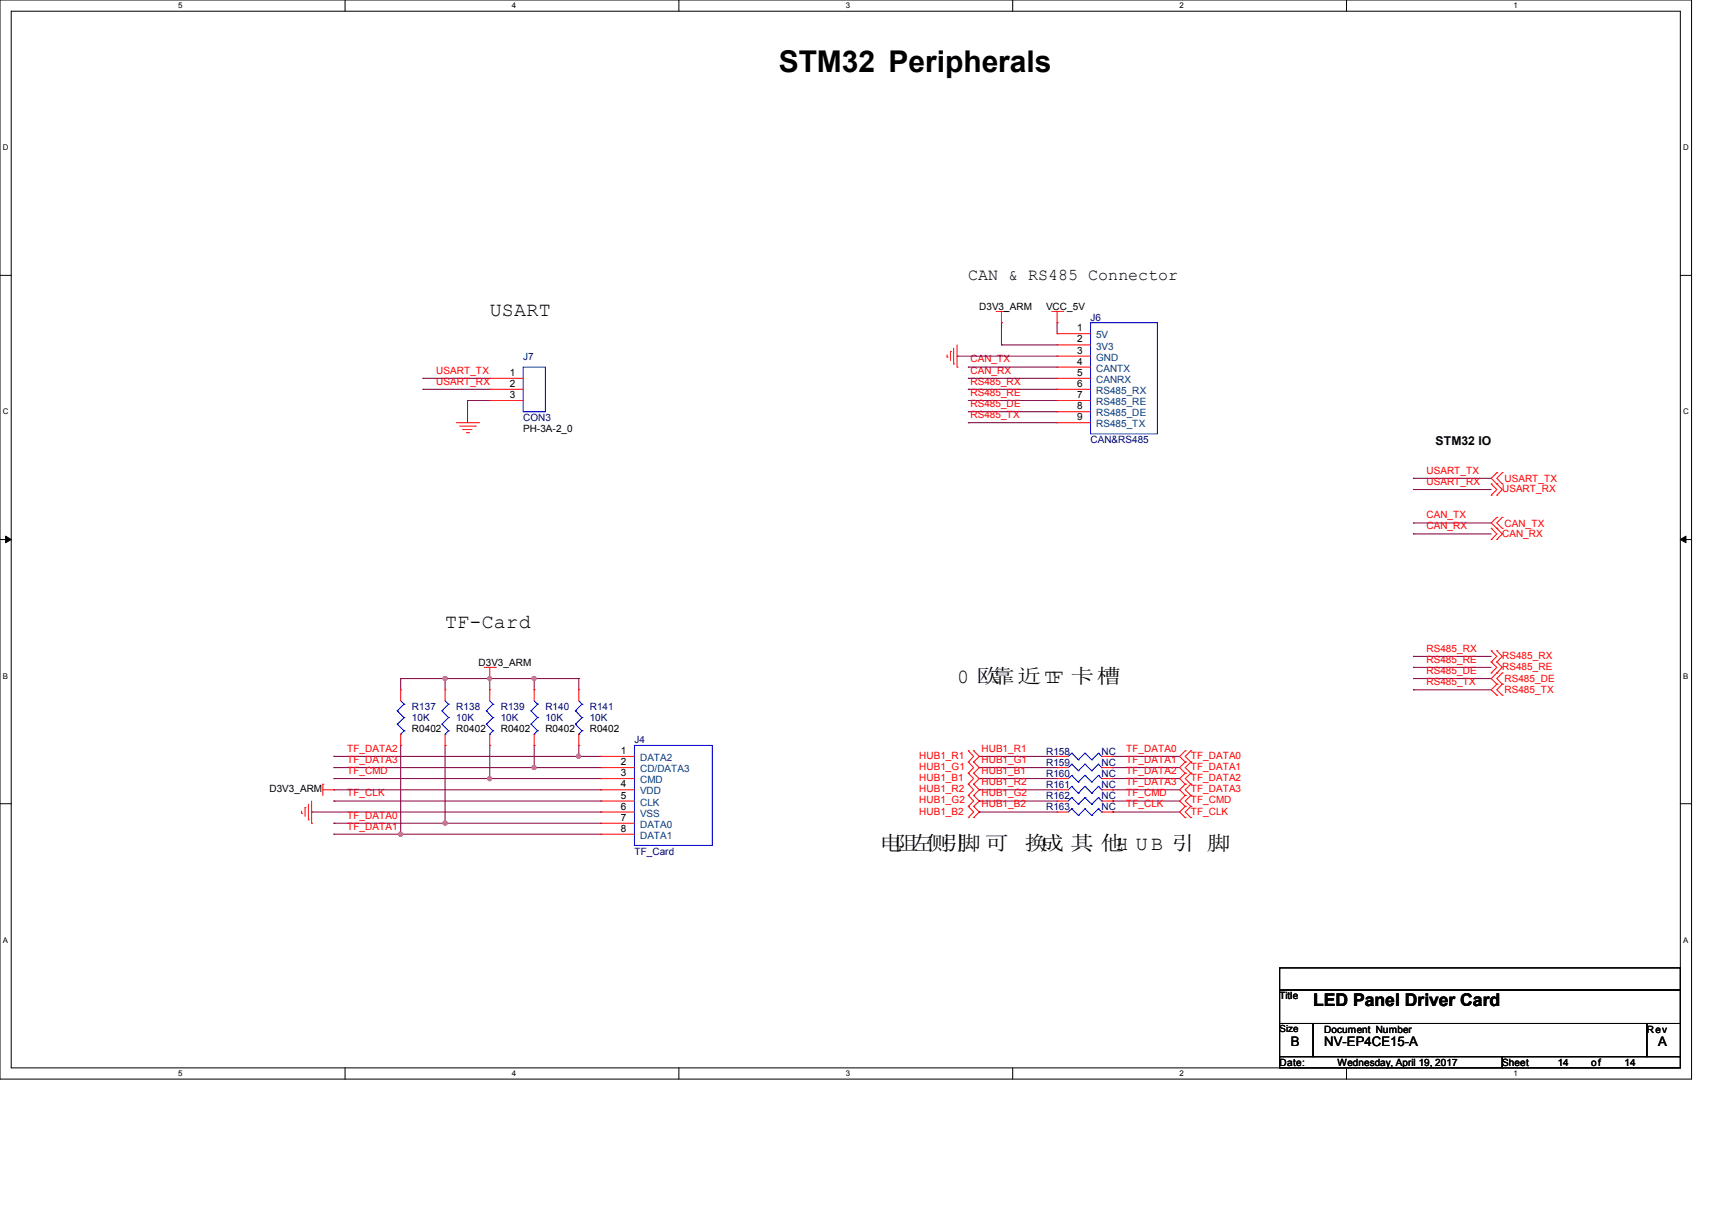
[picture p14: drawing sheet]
<svg xmlns="http://www.w3.org/2000/svg" width="297mm" height="210mm" viewBox="0 0 297 210" stroke-linecap="round" stroke-linejoin="round" font-family="sans-serif">
<defs><g id="words">
<text font-size="5.2" x="135.1" y="12.6">STM32 Peripherals</text>
<g font-size="3.5">
<text x="85" y="54.9">USART</text>
<text x="77.2" y="108.9">TF-Card</text>
<text x="166" y="118.6">0 欧</text>
<text x="171.9" y="118.6">靠近TF 卡槽</text>
<text x="152.5" y="147.5">电阻左侧引脚 可</text>
<text x="177.7" y="147.5">换成 其 他H UB 引 脚</text>
</g>
<text font-size="3" x="227.8" y="174.7">LED Panel Driver Card</text>
<text font-size="2.9" x="168" y="48.6">CAN &amp; RS485 Connector</text>
<g font-size="2.3">
<text x="223.9" y="181.6">B</text>
<text x="229.7" y="181.6">NV-EP4CE15-A</text>
<text x="287.6" y="181.6">A</text>
</g>
<text font-size="2.1" x="249" y="77.3">STM32 IO</text>
<g font-size="1.7">
<text x="169.9" y="53.8">D3V3_ARM</text>
<text x="181.5" y="53.8">VCC_5V</text>
<text x="186.8" y="57.5">1</text>
<text x="186.8" y="59.4">2</text>
<text x="88.4" y="65.2">1</text>
<text x="186.8" y="61.4">3</text>
<text x="186.8" y="63.3">4</text>
<text x="186.8" y="65.2">5</text>
<text x="88.4" y="67.1">2</text>
<text x="88.4" y="69.1">3</text>
<text x="186.8" y="67.1">6</text>
<text x="186.8" y="69.1">7</text>
<text x="186.8" y="71">8</text>
<text x="90.8" y="75">PH-3A-2_0</text>
<text x="186.8" y="72.9">9</text>
<text x="83" y="115.5">D3V3_ARM</text>
<text x="71.5" y="127.1">R0402</text>
<text x="79.2" y="127.1">R0402</text>
<text x="86.9" y="127.1">R0402</text>
<text x="94.6" y="127.1">R0402</text>
<text x="102.3" y="127.1">R0402</text>
<text x="107.7" y="130.9">1</text>
<text x="46.7" y="137.5">D3V3_ARM</text>
<text x="107.7" y="132.8">2</text>
<text x="107.7" y="134.7">3</text>
<text x="107.7" y="136.7">4</text>
<text x="107.7" y="138.6">5</text>
<text x="107.7" y="140.5">6</text>
<text x="107.7" y="142.5">7</text>
<text x="107.7" y="144.4">8</text>
<text x="222" y="173.4">Title</text>
<text x="222" y="179.2">Size</text>
<text x="229.7" y="179.2">Document Number</text>
<text x="285.7" y="179.2">Rev</text>
<text x="222" y="185">Date:</text>
<text x="232.1" y="185">Wednesday, April 19, 2017</text>
<text x="260.6" y="185">Sheet</text>
<text x="270.2" y="185">14</text>
<text x="276.1" y="185">of</text>
<text x="281.8" y="185">14</text>
</g>
<g font-size="1.7" fill="#000080">
<text x="189.2" y="55.7">J6</text>
<text x="90.8" y="62.4">J7</text>
<text x="90.8" y="73.1">CON3</text>
<text x="189.2" y="76.9">CAN&amp;RS485</text>
<text x="71.5" y="123.2">R137</text>
<text x="71.5" y="125.2">10K</text>
<text x="79.2" y="123.2">R138</text>
<text x="79.2" y="125.2">10K</text>
<text x="86.9" y="123.2">R139</text>
<text x="86.9" y="125.2">10K</text>
<text x="94.6" y="123.2">R140</text>
<text x="94.6" y="125.2">10K</text>
<text x="102.3" y="123.2">R141</text>
<text x="102.3" y="125.2">10K</text>
<text x="110.1" y="129">J4</text>
<text x="181.5" y="131">R158</text>
<text x="191.1" y="131">NC</text>
<text x="181.5" y="132.9">R159</text>
<text x="181.5" y="134.8">R160</text>
<text x="181.5" y="136.7">R161</text>
<text x="191.1" y="132.9">NC</text>
<text x="191.1" y="134.8">NC</text>
<text x="191.1" y="136.7">NC</text>
<text x="181.5" y="138.7">R162</text>
<text x="181.5" y="140.6">R163</text>
<text x="191.1" y="138.7">NC</text>
<text x="191.1" y="140.6">NC</text>
<text x="110.1" y="148.3">TF_Card</text>
</g>
<g font-size="1.7" fill="#004080">
<text x="190.1" y="58.7">5V</text>
<text x="190.1" y="60.7">3V3</text>
<text x="190.1" y="62.6">GND</text>
<text x="190.1" y="64.5">CANTX</text>
<text x="190.1" y="66.5">CANRX</text>
<text x="190.1" y="68.4">RS485_RX</text>
<text x="190.1" y="70.3">RS485_RE</text>
<text x="190.1" y="72.3">RS485_DE</text>
<text x="190.1" y="74.2">RS485_TX</text>
<text x="111" y="132.1">DATA2</text>
<text x="111" y="134">CD/DATA3</text>
<text x="111" y="135.9">CMD</text>
<text x="111" y="137.9">VDD</text>
<text x="111" y="139.8">CLK</text>
<text x="111" y="141.7">VSS</text>
<text x="111" y="143.7">DATA0</text>
<text x="111" y="145.6">DATA1</text>
</g>
<g font-size="1.7" fill="#f00">
<text x="75.7" y="64.9">USART_TX</text>
<text x="168.3" y="64.9">CAN_RX</text>
<text x="168.3" y="62.9">CAN_TX</text>
<text x="75.7" y="66.8">USART_RX</text>
<text x="168.3" y="66.8">RS485_RX</text>
<text x="168.3" y="68.7">RS485_RE</text>
<text x="168.3" y="70.7">RS485_DE</text>
<text x="168.3" y="72.6">RS485_TX</text>
<text x="247.5" y="82.2">USART_TX</text>
<text x="261" y="83.7">USART_TX</text>
<text x="247.5" y="84.2">USART_RX</text>
<text x="247.5" y="90">CAN_TX</text>
<text x="260.6" y="85.4">USART_RX</text>
<text x="247.5" y="91.9">CAN_RX</text>
<text x="260.6" y="93.1">CAN_RX</text>
<text x="261" y="91.4">CAN_TX</text>
<text x="247.5" y="113.1">RS485_RX</text>
<text x="247.5" y="115">RS485_RE</text>
<text x="247.5" y="117">RS485_DE</text>
<text x="247.5" y="118.9">RS485_TX</text>
<text x="260.6" y="116.3">RS485_RE</text>
<text x="260.6" y="114.3">RS485_RX</text>
<text x="261" y="118.4">RS485_DE</text>
<text x="261" y="120.4">RS485_TX</text>
<text x="60.2" y="130.5">TF_DATA2</text>
<text x="159.5" y="131.7">HUB1_R1</text>
<text x="170.2" y="130.5">HUB1_R1</text>
<text x="195.4" y="130.5">TF_DATA0</text>
<text x="206.6" y="131.7">TF_DATA0</text>
<text x="60.2" y="132.4">TF_DATA3</text>
<text x="60.2" y="134.3">TF_CMD</text>
<text x="159.5" y="133.6">HUB1_G1</text>
<text x="159.5" y="135.6">HUB1_B1</text>
<text x="159.5" y="137.5">HUB1_R2</text>
<text x="170.2" y="132.4">HUB1_G1</text>
<text x="170.2" y="134.3">HUB1_B1</text>
<text x="170.2" y="136.3">HUB1_R2</text>
<text x="195.4" y="132.4">TF_DATA1</text>
<text x="195.4" y="134.3">TF_DATA2</text>
<text x="195.4" y="136.3">TF_DATA3</text>
<text x="206.6" y="137.5">TF_DATA3</text>
<text x="206.6" y="135.6">TF_DATA2</text>
<text x="206.6" y="133.6">TF_DATA1</text>
<text x="60.2" y="138.2">TF_CLK</text>
<text x="60.2" y="142.1">TF_DATA0</text>
<text x="60.2" y="144">TF_DATA1</text>
<text x="159.5" y="139.4">HUB1_G2</text>
<text x="159.5" y="141.4">HUB1_B2</text>
<text x="170.2" y="138.2">HUB1_G2</text>
<text x="170.2" y="140.1">HUB1_B2</text>
<text x="195.4" y="138.2">TF_CMD</text>
<text x="195.4" y="140.1">TF_CLK</text>
<text x="206.6" y="141.4">TF_CLK</text>
<text x="206.6" y="139.4">TF_CMD</text>
</g>
<g font-size="1.4">
<text x="30.9" y="1.4">5</text>
<text x="88.8" y="1.4">4</text>
<text x="146.7" y="1.4">3</text>
<text x="204.6" y="1.4">2</text>
<text x="262.6" y="1.4">1</text>
<text x=".5" y="26.1">D</text>
<text x="292" y="26.1">D</text>
<text x=".5" y="71.9">C</text>
<text x="292" y="71.9">C</text>
<text x=".5" y="117.8">B</text>
<text x="292" y="117.8">B</text>
<text x=".5" y="163.6">A</text>
<text x="292" y="163.6">A</text>
<text x="30.9" y="186.8">5</text>
<text x="88.8" y="186.8">4</text>
<text x="146.7" y="186.8">3</text>
<text x="204.6" y="186.8">2</text>
<text x="262.6" y="186.8">1</text>
</g>
</g></defs>
<path d="M0 0h293.5v187.3h-293.5zM1.9 1.9h289.6v183.4h-289.6z" fill="none" stroke="#000" stroke-width=".17"/>
<g fill="#fff">
<path d="M30.9 .2h.8v1.5h-.8z"/>
<path d="M30.9 185.5h.8v1.6h-.8z"/>
</g>
<path d="M59.9 0v1.9M59.9 185.3v2" fill="none" stroke="#000" stroke-width=".17"/>
<g fill="#fff">
<path d="M88.8 .2h.8v1.5h-.8z"/>
<path d="M88.8 185.5h.8v1.6h-.8z"/>
</g>
<path d="M117.8 0v1.9M117.8 185.3v2" fill="none" stroke="#000" stroke-width=".17"/>
<g fill="#fff">
<path d="M146.7 .2h.8v1.5h-.8z"/>
<path d="M146.7 185.5h.8v1.6h-.8z"/>
</g>
<path d="M175.7 0v1.9M175.7 185.3v2" fill="none" stroke="#000" stroke-width=".17"/>
<g fill="#fff">
<path d="M204.6 .2h.8v1.5h-.8z"/>
<path d="M204.6 185.5h.8v1.6h-.8z"/>
</g>
<path d="M233.6 0v1.9M233.6 185.3v2" fill="none" stroke="#000" stroke-width=".17"/>
<g fill="#fff">
<path d="M262.6 .2h.7v1.5h-.7z"/>
<path d="M262.6 185.5h.7v1.6h-.7z"/>
<path d="M.5 24.8h1v1.6h-1z"/>
<path d="M292 24.8h1v1.6h-1z"/>
<path d="M.5 70.7h1v1.5h-1z"/>
<path d="M292 70.7h1v1.5h-1z"/>
</g>
<path d="M0 47.8h1.9M291.5 47.8h2" fill="none" stroke="#000" stroke-width=".17"/>
<g fill="#fff">
<path d="M.5 116.5h.9v1.6h-.9z"/>
<path d="M292 116.5h.9v1.6h-.9z"/>
</g>
<path d="M0 93.6h1.9M291.5 93.6h2" fill="none" stroke="#000" stroke-width=".17"/>
<path d="M1 93l.9 .6-.9 .6zM291.5 93.6l1-.6v1.2z" fill="#000" stroke="#000" stroke-width=".17"/>
<g fill="#fff">
<path d="M.5 162.4h.9v1.5h-.9z"/>
<path d="M292 162.4h.9v1.5h-.9z"/>
</g>
<path d="M0 139.5h1.9M291.5 139.5h2M222 168h69.5v3.8h-69.5zM222 171.8h69.5v5.8h-69.5zM222 177.6h5.8v5.8h-5.8zM227.8 177.6h57.9v5.8h-57.9zM285.7 177.6h5.8v5.8h-5.8zM222 183.4h38.6v1.9h-38.6zM260.6 183.4h30.9v1.9h-30.9z" fill="none" stroke="#000" stroke-width=".17"/>
<g fill="none" stroke="#800040" stroke-width=".17">
<path d="M173.7 56h.1M173.7 59.9h.1M173.7 56v3.9M173.7 59.9h9.7M183.4 56h.1M183.4 56v1.9M73.4 65.7h.1M73.4 67.6h.1M73.4 65.7h11.6M73.4 67.6h11.6M81.1 69.5h.1M81.1 69.5h3.9"/>
<path d="M81.1 69.5v3.9M166 61.8h.1M166 61.8h17.4M168 67.6h.1M168 69.5h.1M168 71.5h.1M168 73.4h.1M168 65.7h.1M168 63.7h.1M168 65.7h15.4M168 67.6h15.4M168 69.5h15.4"/>
<path d="M168 71.5h15.4M168 73.4h15.4M168 63.7h15.4M245.2 83h.1M245.2 85h.1M245.2 90.8h.1M245.2 92.7h.1M245.2 83h13.5M245.2 85h13.5M245.2 90.8h13.5M245.2 92.7h13.5M69.5 117.8h.1"/>
<path d="M69.5 117.8h30.9M69.5 117.8v1.9M77.2 117.8h.1M77.2 117.8v1.9M85 117.8h.1M85 117.8v1.9M92.7 117.8h.1M92.7 117.8v1.9M100.4 117.8h.1M100.4 117.8v1.9M245.2 113.9h.1M245.2 115.8h.1"/>
<path d="M245.2 117.8h.1M245.2 119.7h.1M245.2 113.9h13.5M245.2 115.8h13.5M245.2 117.8h13.5M245.2 119.7h13.5M57.9 131.3h.1M57.9 133.2h.1M57.9 135.1h.1M57.9 139h.1M57.9 137.1h.1M57.9 131.3h46.4"/>
<path d="M57.9 133.2h46.4M57.9 135.1h46.4M57.9 137.1h46.4M57.9 139h46.4M69.5 129.4h.1M69.5 129.4v15.4M77.2 129.4h.1M77.2 129.4v13.5M85 129.4h.1M85 135.1h.1M85 129.4v5.7M92.7 129.4h.1"/>
<path d="M92.7 133.2h.1M92.7 129.4v3.8M100.4 129.4h.1M100.4 131.3h.1M100.4 129.4v1.9M169.9 131.3h.1M169.9 133.2h.1M169.9 135.1h.1M169.9 137.1h.1M169.9 139h.1M169.9 131.3h13.5M169.9 133.2h13.5"/>
<path d="M169.9 135.1h13.5M169.9 137.1h13.5M169.9 139h13.5M193 131.3h.1M193 133.2h.1M193 135.1h.1M193 137.1h.1M193 139h.1M193 131.3h11.6M193 133.2h11.6M193 135.1h11.6M193 137.1h11.6"/>
<path d="M193 139h11.6M54.1 140.9h.1M54.1 140.9h50.2M57.9 142.9h.1M57.9 144.8h.1M57.9 142.9h46.4M57.9 144.8h46.4M69.5 144.8h.1M77.2 142.9h.1M169.9 140.9h.1M169.9 140.9h13.5M193 140.9h.1"/>
<path d="M193 140.9h11.6"/>
</g>
<g fill="#f0f" stroke="#f0f" stroke-width=".17">
<circle cx="100.4" cy="131.3" r=".37"/>
<circle cx="92.6" cy="133.2" r=".36"/>
<circle cx="84.9" cy="135.1" r=".37"/>
<circle cx="77.2" cy="142.9" r=".37"/>
<circle cx="69.5" cy="144.8" r=".37"/>
<circle cx="77.2" cy="117.8" r=".37"/>
<circle cx="84.9" cy="117.8" r=".36"/>
<circle cx="92.6" cy="117.8" r=".36"/>
</g>
<g fill="none" stroke="#f00" stroke-width=".17">
<path d="M166 59.9v3.8M172.8 54.1h1.9M173.7 56h.1M173.7 54.1v1.9M174.7 54.1h.1M182.5 54.1h1.9M183.4 56h.1M183.4 57.9h.1M183.4 59.9h.1M183.4 54.1v1.9M183.4 57.9h5.8M183.4 59.9h5.8"/>
<path d="M184.4 54.1h.1M79.2 73.4h3.8M79.8 74h2.7M80.3 74.5h.1M80.3 74.5h1.6M80.9 75.1h.4M81.3 75.1h.1M82.5 74h.1M83 73.4h.1M85 65.7h.1M85 67.6h.1M85 69.5h.1"/>
<path d="M85 65.7h5.8M85 67.6h5.8M85 69.5h5.8M164.3 62h.1M164.3 61.6v.4M164.9 61h.1M164.9 61v1.6M165.4 63.2h.1M165.4 60.5v2.7M166 63.7h.1M183.4 61.8h.1M183.4 63.7h.1"/>
<path d="M183.4 65.7h.1M183.4 67.6h.1M183.4 69.5h.1M183.4 71.5h.1M183.4 73.4h.1M183.4 73.4h5.8M183.4 61.8h5.8M183.4 63.7h5.8M183.4 65.7h5.8M183.4 67.6h5.8M183.4 69.5h5.8M183.4 71.5h5.8"/>
<path d="M258.7 85.9h.1M258.7 84h.1M258.7 93.6h.1M258.7 91.7h.1M258.7 84l1 1-1 .9M258.7 91.7l1 1-1 .9M259.7 82h.1M259.7 84h.1M259.7 85.9h.1M259.7 89.8h.1M259.7 91.7h.1M259.7 93.6h.1"/>
<path d="M259.7 82l-1 1 1 1M259.7 84l.9 1-.9 .9M259.7 89.8l-1 1 1 .9M259.7 91.7l.9 1-.9 .9M260.6 84h.1M260.6 82h.1M260.6 91.7h.1M260.6 89.8h.1M260.6 82l-.9 1 .9 1M260.6 89.8l-.9 1 .9 .9M69.5 119.7h.1M69.5 119.7v1.9"/>
<path d="M77.2 119.7h.1M77.2 119.7v1.9M84 115.8h1.9M85 117.8h.1M85 119.7h.1M85 115.8v2M85 119.7v1.9M85.9 115.8h.1M92.7 119.7h.1M92.7 119.7v1.9M100.4 119.7h.1M100.4 119.7v1.9"/>
<path d="M258.7 116.8h.1M258.7 114.9h.1M258.7 112.9h.1M258.7 114.9l1 .9-1 1M258.7 112.9l1 1-1 1M259.7 116.8h.1M259.7 114.9h.1M259.7 112.9h.1M259.7 118.7h.1M259.7 114.9l.9 .9-.9 1M259.7 112.9l.9 1-.9 1M259.7 116.8l-1 1 1 .9"/>
<path d="M259.7 118.7l-1 1 1 .9M260.6 118.7h.1M260.6 116.8h.1M260.6 116.8l-.9 1 .9 .9M260.6 118.7l-.9 1 .9 .9M53.5 139.6v2.7M54.1 139v3.9M56 136.1h.1M56 137.1h1.9M56 136.1v1.9M57.9 137.1h.1M69.5 129.4h.1"/>
<path d="M69.5 127.4v2M77.2 129.4h.1M77.2 127.4v2M85 129.4h.1M85 127.4v2M92.7 129.4h.1M92.7 127.4v2M100.4 129.4h.1M100.4 127.4v2M104.3 131.3h.1M104.3 133.2h.1M104.3 135.1h.1"/>
<path d="M104.3 137.1h.1M104.3 139h.1M104.3 137.1h5.8M104.3 131.3h5.8M104.3 139h5.8M104.3 133.2h5.8M104.3 135.1h5.8M168 130.3h.1M168 132.2h.1M168 134.2h.1M168 136.1h.1M168 138h.1"/>
<path d="M168 140h.1M168 130.3l.9 1-.9 .9M168 132.2l.9 1-.9 1M168 134.2l.9 .9-.9 1M168 136.1l.9 1-.9 .9M168 138l.9 1-.9 1M168 140l.9 .9-.9 1M168.9 132.2h.1M168.9 130.3h.1M168.9 134.2h.1M168.9 136.1h.1M168.9 138h.1"/>
<path d="M168.9 140h.1M168.9 130.3l1 1-1 .9M168.9 132.2l1 1-1 1M168.9 134.2l1 .9-1 1M168.9 136.1l1 1-1 .9M168.9 138l1 1-1 1M168.9 140l1 .9-1 1M183.4 131.3h.1M183.4 139h.1M183.4 133.2h.1M183.4 135.1h.1M183.4 137.1h.1"/>
<path d="M183.4 137.1h1.9M183.4 131.3h1.9M183.4 139h1.9M183.4 133.2h1.9M183.4 135.1h1.9M191.1 137.1h1.9M191.1 131.3h1.9M191.1 139h1.9M191.1 133.2h1.9M191.1 135.1h1.9M193 131.3h.1M193 139h.1"/>
<path d="M193 133.2h.1M193 135.1h.1M193 137.1h.1M205.6 140h.1M205.6 138h.1M205.6 136.1h.1M205.6 134.2h.1M205.6 132.2h.1M205.6 130.3h.1M205.6 140l-1 .9 1 1M205.6 138l-1 1 1 1M205.6 136.1l-1 1 1 .9"/>
<path d="M205.6 134.2l-1 .9 1 1M205.6 132.2l-1 1 1 1M205.6 130.3l-1 1 1 .9M206.6 140h.1M206.6 138h.1M206.6 136.1h.1M206.6 134.2h.1M206.6 132.2h.1M206.6 130.3h.1M206.6 140l-1 .9 1 1M206.6 138l-1 1 1 1M206.6 136.1l-1 1 1 .9"/>
<path d="M206.6 134.2l-1 .9 1 1M206.6 132.2l-1 1 1 1M206.6 130.3l-1 1 1 .9M259.7 120.6h.1M260.6 120.6h.1M52.3 141.1h.1M52.3 140.8v.3M52.9 140.2h.1M52.9 140.2v1.5M53.5 142.3h.1M54.1 142.9h.1M104.3 140.9h.1"/>
<path d="M104.3 142.9h.1M104.3 144.8h.1M104.3 140.9h5.8M104.3 142.9h5.8M104.3 144.8h5.8M168 141.9h.1M168.9 141.9h.1M183.4 140.9h.1M183.4 140.9h1.9M191.1 140.9h1.9M193 140.9h.1M205.6 141.9h.1"/>
<path d="M206.6 141.9h.1"/>
</g>
<g fill="none" stroke="#00f" stroke-width=".17">
<path d="M189.2 56h11.6v19.3h-11.6zM90.8 63.7h3.8v7.8h-3.8zM68.9 123.4h.1M68.9 125.7h.1M68.9 123.4l1.2 1.1M68.9 125.7l1.2 1.1M69.5 127.4h.1M69.5 121.6l.6 .6M70.1 122.2h.1M70.1 124.5h.1M70.1 126.8h.1M70.1 122.2l-1.2 1.2"/>
<path d="M70.1 124.5l-1.2 1.2M70.1 126.8l-.6 .6M76.7 123.4h.1M76.7 125.7h.1M76.7 123.4l1.1 1.1M76.7 125.7l1.1 1.1M77.2 127.4h.1M77.2 121.6l.6 .6M77.8 122.2h.1M77.8 124.5h.1M77.8 126.8h.1M77.8 122.2l-1.1 1.2"/>
<path d="M77.8 124.5l-1.1 1.2M77.8 126.8l-.6 .6M84.4 123.4h.1M84.4 125.7h.1M84.4 123.4l1.1 1.1M84.4 125.7l1.1 1.1M85 127.4h.1M85 121.6l.5 .6M85.5 122.2h.1M85.5 124.5h.1M85.5 126.8h.1M85.5 122.2l-1.1 1.2"/>
<path d="M85.5 124.5l-1.1 1.2M85.5 126.8l-.5 .6M92.1 123.4h.1M92.1 125.7h.1M92.1 123.4l1.2 1.1M92.1 125.7l1.2 1.1M92.7 127.4h.1M92.7 121.6l.6 .6M93.3 122.2h.1M93.3 124.5h.1M93.3 126.8h.1M93.3 122.2l-1.2 1.2"/>
<path d="M93.3 124.5l-1.2 1.2M93.3 126.8l-.6 .6M99.8 123.4h.1M99.8 125.7h.1M99.8 123.4l1.2 1.1M99.8 125.7l1.2 1.1M100.4 127.4h.1M100.4 121.6l.6 .6M101 122.2h.1M101 124.5h.1M101 126.8h.1M101 122.2l-1.2 1.2"/>
<path d="M101 124.5l-1.2 1.2M101 126.8l-.6 .6M110.1 129.4h13.5v17.3h-13.5zM185.9 130.7h.1M185.9 138.4h.1M185.9 132.6h.1M185.9 134.6h.1M185.9 136.5h.1M185.9 130.7l-.6 .6M185.9 130.7l1.2 1.2M185.9 138.4l-.6 .6M185.9 138.4l1.2 1.2"/>
<path d="M185.9 132.6l-.6 .6M185.9 132.6l1.2 1.2M185.9 134.6l-.6 .5M185.9 134.6l1.2 1.1M185.9 136.5l-.6 .6M185.9 136.5l1.2 1.2M187.1 131.9h.1M187.1 139.6h.1M187.1 133.8h.1M187.1 135.7h.1M187.1 137.7h.1M188.2 130.7h.1"/>
<path d="M188.2 138.4h.1M188.2 132.6h.1M188.2 134.6h.1M188.2 136.5h.1M188.2 130.7l-1.1 1.2M188.2 130.7l1.2 1.2M188.2 138.4l-1.1 1.2M188.2 138.4l1.2 1.2M188.2 132.6l-1.1 1.2M188.2 132.6l1.2 1.2M188.2 134.6l-1.1 1.1M188.2 134.6l1.2 1.1"/>
<path d="M188.2 136.5l-1.1 1.2M188.2 136.5l1.2 1.2M189.4 131.9h.1M189.4 139.6h.1M189.4 133.8h.1M189.4 135.7h.1M189.4 137.7h.1M190.5 130.7h.1M190.5 138.4h.1M190.5 132.6h.1M190.5 134.6h.1M190.5 136.5h.1"/>
<path d="M190.5 130.7l-1.1 1.2M190.5 130.7l.6 .6M190.5 138.4l-1.1 1.2M190.5 138.4l.6 .6M190.5 132.6l-1.1 1.2M190.5 132.6l.6 .6M190.5 134.6l-1.1 1.1M190.5 134.6l.6 .5M190.5 136.5l-1.1 1.2M190.5 136.5l.6 .6M191.1 131.3h.1M191.1 139h.1"/>
<path d="M191.1 133.2h.1M191.1 135.1h.1M191.1 137.1h.1M185.9 140.4h.1M185.9 140.4l-.6 .5M185.9 140.4l1.2 1.1M187.1 141.5h.1M188.2 140.4h.1M188.2 140.4l-1.1 1.1M188.2 140.4l1.2 1.1M189.4 141.5h.1M190.5 140.4h.1"/>
<path d="M190.5 140.4l-1.1 1.1M190.5 140.4l.6 .5M191.1 140.9h.1"/>
</g>
<use href="#words"/>
</svg>
